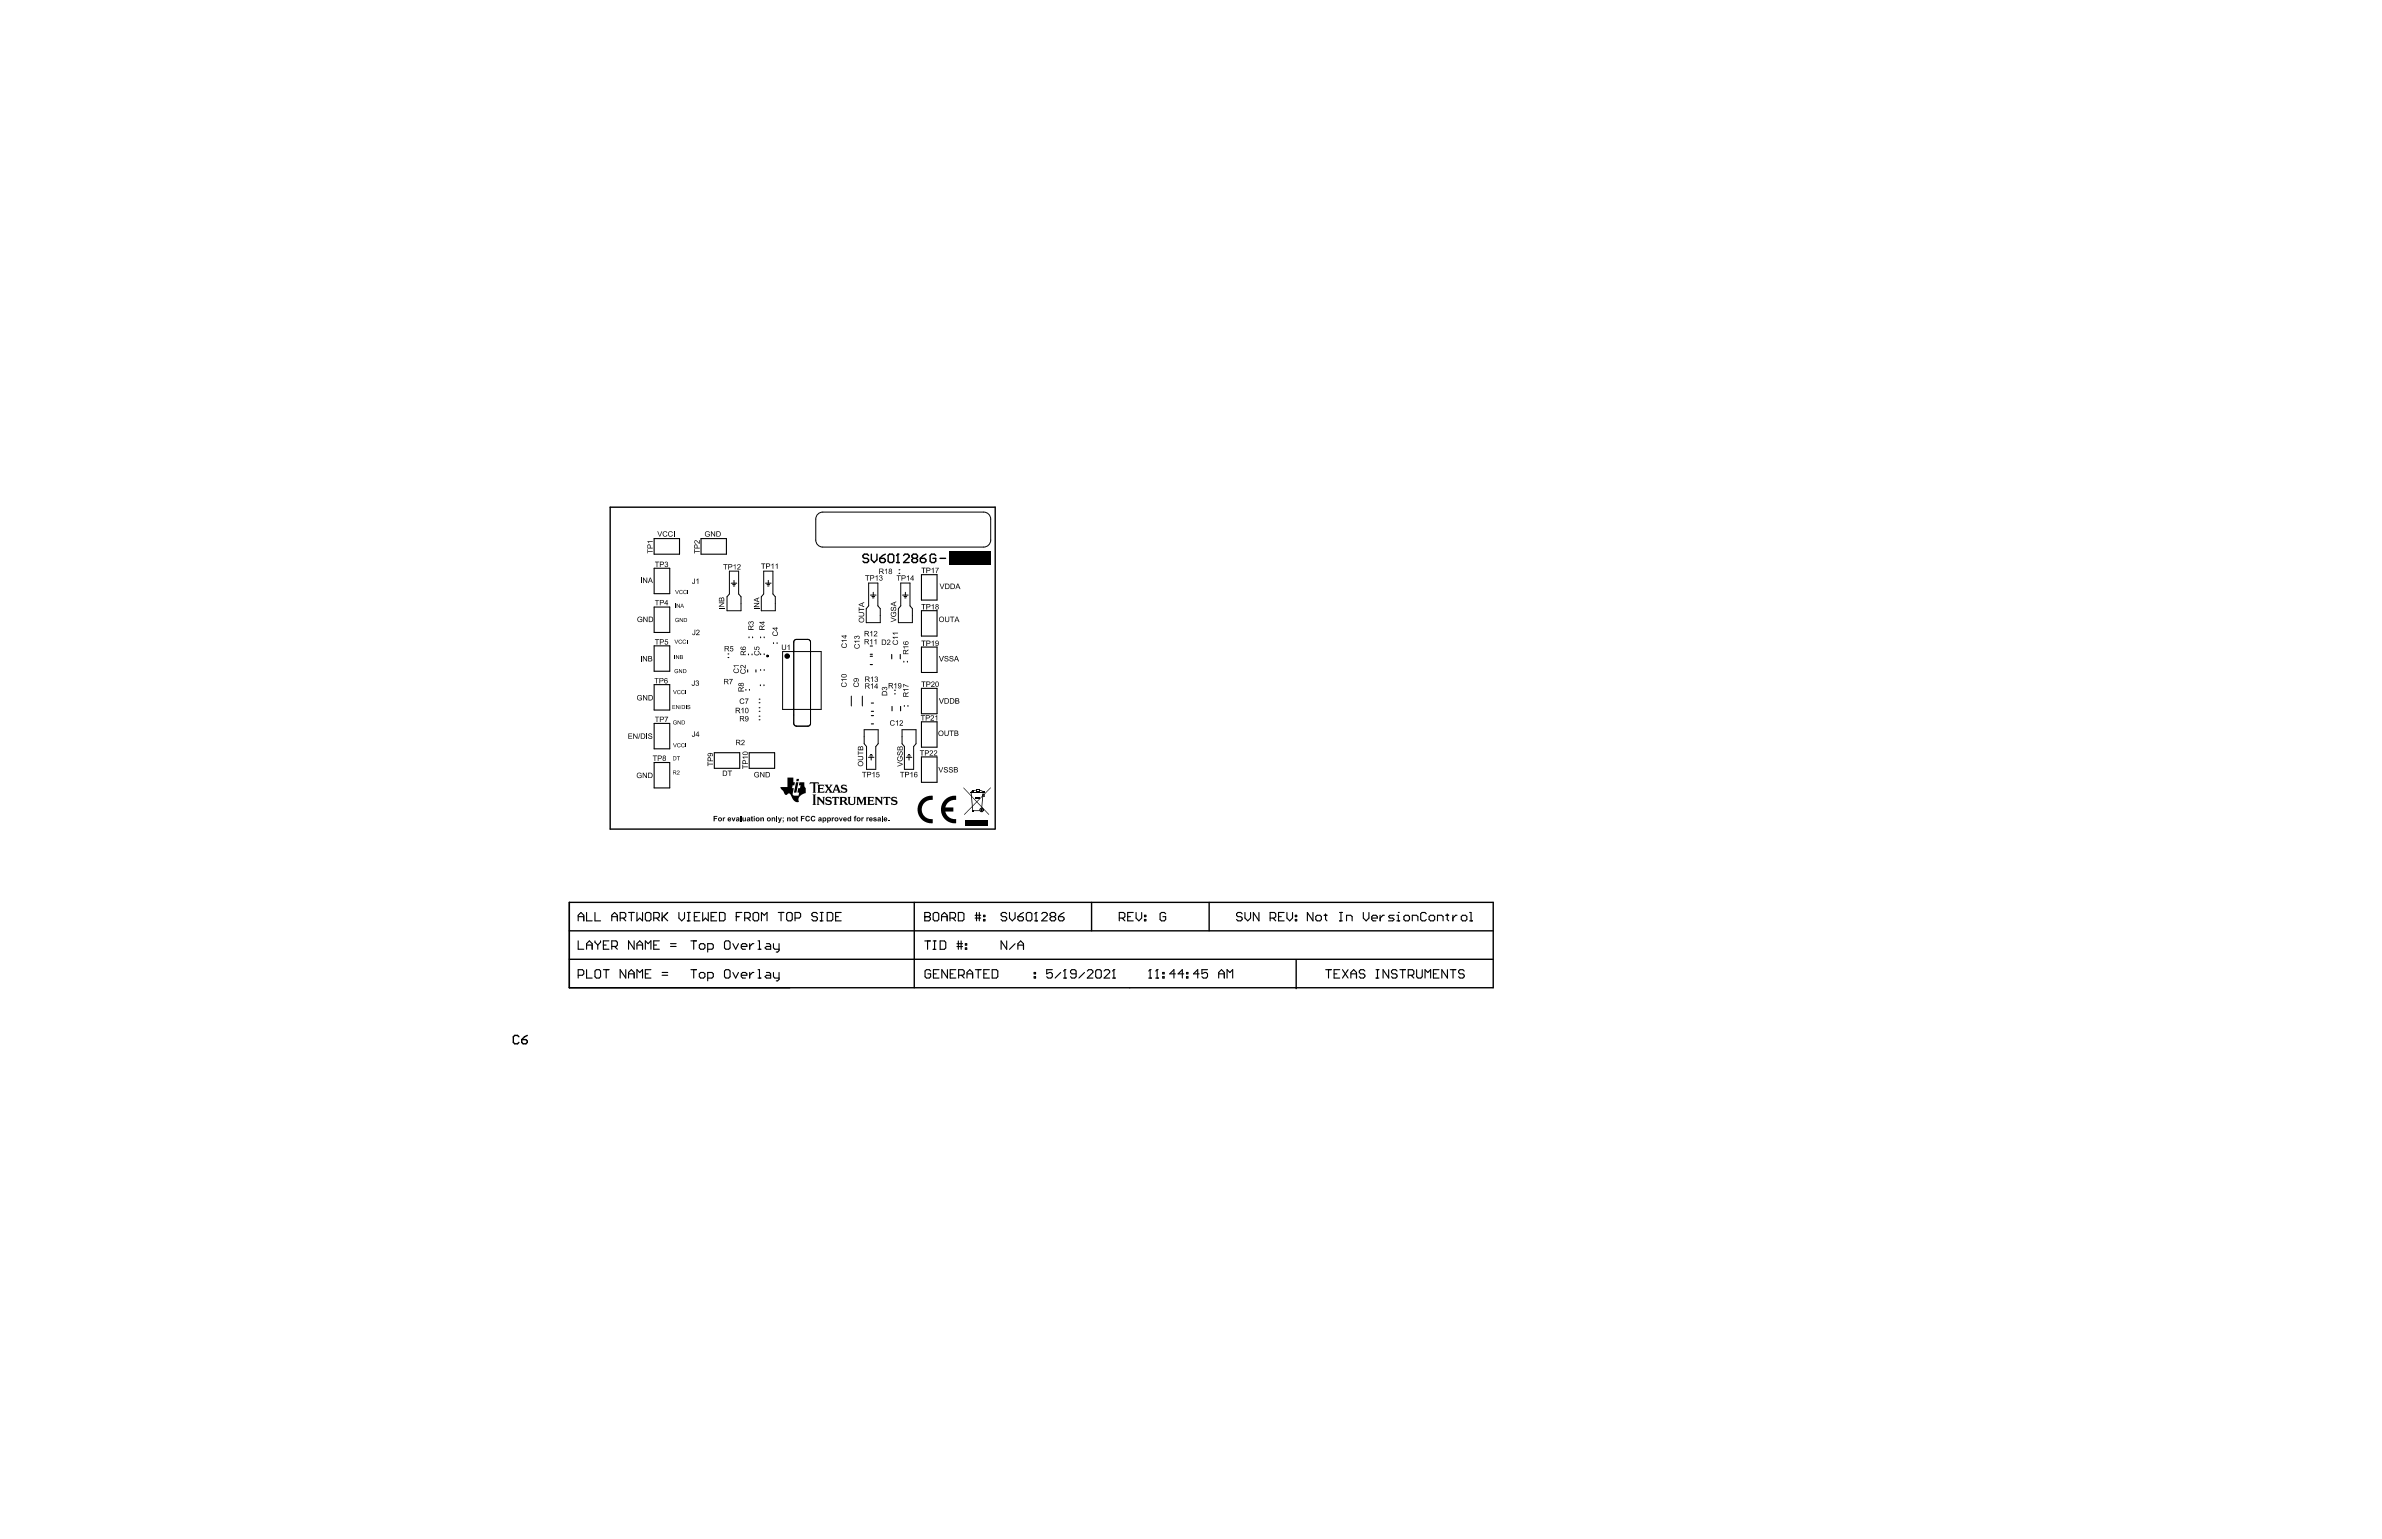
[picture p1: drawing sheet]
<svg xmlns="http://www.w3.org/2000/svg" width="432mm" height="279mm" viewBox="0 0 432 279" stroke-linecap="round" stroke-linejoin="round" font-family="sans-serif">
<g fill="none" stroke="#000" stroke-width=".18">
<path d="M148.4 93.1l.7-.2h29.2a1.27 1.27 0 0 1 1.3 1.2v3.8a1.27 1.27 0 0 1-1.3 1.3h-29.2a1.27 1.27 0 0 1-1.2-1.3v-3.8v-.4zM132.2 103.6h1.7v4.1l.4 .5v2.5h-2.5v-2.5l.4-.5zM132.6 105.7h1M132.8 106h.5M132.9 106.2h.3M133.1 105.2v.5M138.4 103.6h1.7v4.1l.4 .5v2.5h-2.5v-2.5l.4-.5zM138.8 105.7h1M139 106h.5M139.1 106.2h.3M139.3 105.2v.5M141.9 118.1h7v10.5h-7z"/>
<path d="M144.1 116l2.4-.1 .4 .4v15l-.4 .4h-2.2l-.4-.4v-15zM144.1 116l2.3-.1 .3 .1 .2 .4v14.8l-.2 .4-.3 .1h-2l-.3-.1-.2-.4v-14.8zM157.5 105.7h1.6v4.2l.5 .5v2.5h-2.6v-2.5l.5-.5zM157.8 107.9h1M158 108.2h.6M158.2 108.4h.2M158.3 107.4v.5M163.3 105.7h1.7v4.2l.4 .5v2.5h-2.5v-2.5l.4-.5zM163.6 107.9h1M163.9 108.2h.5M164 108.4h.2M164.1 107.4v.5"/>
<path d="M154.3 126.2v1.8M156.3 126.2v1.8M156.7 132.3h2.5v2.5l-.4 .6v4.1h-1.7v-4.1l-.4-.6zM157.4 137.3h1M157.7 137.1h.5M157.8 136.8h.2M157.9 137.3v.5M163.5 132.3h2.6v2.5l-.5 .6v4.1h-1.7v-4.1l-.4-.6zM164.3 137.3h1M164.5 137.1h.5M164.7 136.8h.2M164.8 137.3v.5"/>
<path d="M175.8 143.7h2.5"/>
<circle cx="177.9" cy="146.9" r=".07"/>
</g>
<g fill="none" stroke="#000" stroke-width=".25">
<path d="M180.4 92h-69.8v58.3h69.8M180.4 91.9v58.4M157.4 100.7l-.2-.2h-.5l-.3 .2v.3l.3 .2h.5l.2 .3v.2l-.2 .3h-.5l-.3-.3M158 100.5v1l.5 .5 .5-.5v-1M159.5 101.2h.7l.3 .3v.2l-.3 .3h-.5l-.2-.3zM160.5 100.5l-.5 .2-.5 .5M161.3 100.5h.5l.2 .2v1l-.2 .3h-.5l-.3-.3v-1zM162.5 102h.5M162.8 100.5h.1M162.8 100.5v1.5M162.8 100.5l-.3 .2M163.8 100.7l.2-.2h.5l.3 .2v.3l-1 1h1"/>
<path d="M165.6 101.2l-.3-.2v-.3l.3-.2h.5l.2 .2v.3l-.2 .2M165.6 101.2l-.3 .3v.2l.3 .3h.5l.2-.3v-.2l-.2-.3M165.6 101.2h.5M166.8 101.2h.8l.2 .3v.2l-.2 .3h-.5l-.3-.3zM167.8 100.5l-.5 .2-.5 .5M169.6 100.7l-.2-.2h-.5l-.3 .2v1l.3 .3h.5l.2-.3v-.5h-.5M170.4 101.2h1M103.2 163.6h167.5v15.5h-167.5zM103.2 173.9h167.4M103.2 168.8h167.5M165.7 163.6v15.5M197.9 163.6v5.2"/>
<path d="M219.2 163.6v5.2M235 174.1v5.2M94.1 188l-.3-.3h-.5l-.2 .3v1l.2 .3h.5l.3-.3M94.6 188.5h.7l.3 .3v.2l-.3 .3h-.5l-.2-.3zM95.6 187.7l-.5 .3-.5 .5"/>
<circle cx="139.1" cy="118.9" r=".12"/>
</g>
<g fill="none" stroke="#000" stroke-width=".2">
<path d="M118.6 97.7h4.6v2.8h-4.6zM127.1 97.7h4.6v2.8h-4.6zM118.6 103h2.8v4.6h-2.8zM118.6 110.1h2.8v4.6h-2.8zM118.6 117.1h2.8v4.6h-2.8zM132 118.6h.1M132 119.2h.1M135.7 118.6v.1M135.8 115.5v.1M136.3 118.6v.1M136.4 115.5v.1M137.9 115.5v.1"/>
<path d="M137.9 118.6v.1M138.5 115.5v.1M138.5 118.6v.1M140.2 116.5v.2M140.9 116.5v.2M157.8 119h.4M157.8 118.6h.4M157.8 117.1h.4M161.6 118.7v.8M163 103.3h.1M163 104h.1M163.2 118.7v.8"/>
<path d="M163.8 119.9v.1M164.5 119.9v.1M167 104.2h2.9v4.6h-2.9zM167 110.7h2.9v4.6h-2.9zM167 117.3h2.9v4.6h-2.9zM118.6 124.1h2.8v4.6h-2.8zM118.6 131.2h2.8v4.6h-2.8zM118.6 138.3h2.8v4.6h-2.8zM129.5 136.5h4.6v2.8h-4.6zM135.2 125v.2M135.5 121.5v.4M135.8 136.5h4.6v2.8h-4.6z"/>
<path d="M135.9 125v.2M137 121.5v.4M137.6 130.5h.2M137.6 129h.2M137.6 129.9h.2M137.6 127.4h.2M137.6 126.8h.2M137.6 128.3h.2M137.8 124.2v.1M137.9 121.4v.2M138.5 124.2v.1M138.5 121.4v.2"/>
<path d="M157.8 120.5h.4M158 129h.4M158 131.3h.4M158 129.8h.4M158 127.5h.4M161.7 128.1v.8M162.2 125.2h.1M162.2 125.8h.1M163.3 128.1v.8M163.9 127.9v.2M164.6 127.9v.2M167 124.8h2.9v4.6h-2.9z"/>
<path d="M167 130.9h2.9v4.6h-2.9zM167 137.2h2.9v4.6h-2.9zM104.8 166.2h1M104.8 167v-1l.5-.6 .5 .6v1M104.8 170.6v1.5h1M104.8 176.8h.8l.2-.2v-.5l-.2-.3h-.8v1.5M106.3 165.4v1.6h1M106.3 172.1v-1l.5-.5 .5 .5v1M106.3 175.8v1.5h1M106.3 171.4h1M107.9 165.4v1.6h1M107.9 176.1l.2-.3h.5l.3 .3v1l-.3 .2h-.5l-.2-.2z"/>
<path d="M107.9 170.6v.2l.5 .6M108.4 171.4v.7M108.9 170.6v.2l-.5 .6M109.4 175.8h1M109.4 171.4h.5M109.9 175.8v1.5M110.4 170.6h-1v1.5h1M110.9 166.2h1M110.9 171.6h.8l.2-.2v-.6l-.2-.2h-.8v1.5M110.9 167v-1l.5-.6 .5 .6v1M111.4 171.6l.5 .5M112.4 166.5h.8l.2-.3v-.5l-.2-.3h-.8v1.6"/>
<path d="M112.9 166.5l.5 .5M113.4 175.8v1.5l-1-1.5v1.5M113.9 165.4h1.1M113.9 177.3v-1l.5-.5 .6 .5v1M113.9 176.6h1.1M114.4 165.4v1.6M115 170.6v1.5l-1.1-1.5v1.5M115.5 165.4v1.6l.5-.5 .5 .5v-1.6M115.5 172.1v-1l.5-.5 .5 .5v1M115.5 177.3v-1.5l.5 .5 .5-.5v1.5M115.5 171.4h1M117 165.7l.2-.3h.5l.3 .3v1l-.3 .3h-.5l-.2-.3z"/>
<path d="M117 176.6h.5M117 172.1v-1.5l.5 .5 .5-.5v1.5M118 175.8h-1v1.5h1M118.5 166.5h.8l.2-.3v-.5l-.2-.3h-.8v1.6M118.5 171.4h.5M119 166.5l.5 .5M119.5 170.6h-1v1.5h1M120 176.8h1M120 176.3h1M120 165.4v1.6M120.3 166.2l.7 .8M121 165.4l-1 1.1"/>
<path d="M121.5 171.6h1.1M121.5 171.1h1.1M123.1 165.4v1.1l.5 .5 .5-.5v-1.1M124.6 167h.5M124.6 165.4h.5M124.8 165.4v1.6M125.2 175.8h1.1M125.2 170.6h1.1M125.8 170.6v1.5M125.8 175.8v1.5M125.9 166.2h.5M126.8 176.6l.2-.3h.5l.3 .3v.5l-.3 .2h-.5l-.2-.2z"/>
<path d="M126.8 171.4l.2-.3h.5l.3 .3v.5l-.3 .2h-.5l-.2-.2zM126.9 165.4h-1v1.6h1M127.4 165.4v1.6l.5-.5 .5 .5v-1.6M128.3 177.3h.8l.2-.2v-.5l-.2-.3h-.8v1.5M128.3 172.1h.8l.2-.2v-.5l-.2-.3h-.8v1.5M128.9 166.2h.5M129.9 165.4h-1v1.6h1M130.4 165.4h.8l.2 .3v1l-.2 .3h-.8zM131.3 176.1l.3-.3h.5l.2 .3v1l-.2 .2h-.5l-.3-.2zM131.6 170.6h.5l.2 .2v1.1l-.2 .2h-.5l-.3-.2v-1.1zM132.9 176.3l.5 1 .5-1M132.9 171.1l.5 1 .5-1"/>
<path d="M133.5 166.2h.5M134.4 176.8h1v-.2l-.3-.3h-.5l-.2 .3v.5l.2 .2h.5M134.4 171.6h1v-.2l-.3-.3h-.5l-.2 .3v.5l.2 .2h.5M134.5 165.4h-1v1.6M135 166.5h.8l.2-.3v-.5l-.2-.3h-.8v1.6M135.5 166.5l.5 .5M135.9 171.1v1M135.9 176.3v1M136.7 176.3h-.3l-.5 .5M136.7 171.1h-.3l-.5 .5M136.8 165.4h.5l.2 .3v1l-.2 .3h-.5l-.3-.3v-1zM137.4 175.8h.3v1.5"/>
<path d="M137.4 177.3h.5M137.4 172.1h.5M137.4 170.6h.3v1.5M138 167v-1.6l.5 .6 .5-.6v1.6M138.9 176.3h.5l.3 .3v.7h-.8l-.2-.2 .2-.3h.8M138.9 171.1h.5l.3 .3v.7h-.8l-.2-.2 .2-.3h.8M140.2 176.3v.8l.3 .2h.7M140.2 171.1v.8l.3 .2h.7M141.1 165.4h1M141.2 171.1v1.3l-.2 .2h-.3M141.2 176.3v1.3l-.2 .2h-.3M141.6 165.4v1.6"/>
<path d="M142.6 165.7l.3-.3h.5l.2 .3v1l-.2 .3h-.5l-.3-.3zM144.1 166.5h.8l.2-.3v-.5l-.2-.3h-.8v1.6M148.2 165.7l-.3-.3h-.5l-.2 .3v.3l.2 .2h.5l.3 .3v.2l-.3 .3h-.5l-.2-.3M148.7 167h.5M148.7 165.4h.5M148.9 165.4v1.6M150 165.4h.7l.3 .3v1l-.3 .3h-.7zM151.5 166.2h.5M152.5 165.4h-1v1.6h1M167.6 166.2h.1M167.6 165.4h.8l.3 .3v.3l-.3 .2 .3 .3v.2l-.3 .3h-.8zM167.6 166.2h.8"/>
<path d="M167.6 170.6h1.1M168.1 170.6v1.5M168.7 176.1l-.3-.3h-.5l-.2 .3v1l.2 .2h.5l.3-.2v-.5h-.5M169.2 165.7l.2-.3h.5l.3 .3v1l-.3 .3h-.5l-.2-.3zM169.2 172.1h.5M169.2 170.6h.5M169.2 176.6h.5M169.4 170.6v1.5M170.2 175.8h-1v1.5h1M170.4 170.6h.8l.2 .3v1l-.2 .2h-.8zM170.7 166.2h1M170.7 167v-1l.5-.6 .5 .6v1"/>
<path d="M171.7 175.8v1.5l-1-1.5v1.5M172.2 166.5h.8l.2-.3v-.5l-.2-.3h-.8v1.6M172.3 176.6h.5M172.7 166.5l.5 .5M173.3 175.8h-1v1.5h1M173.5 171.6h1M173.5 171.1h1M173.7 165.4h.8l.2 .3v1l-.2 .3h-.8zM173.7 170.6v1.5M173.8 176.8h.7l.3-.2v-.5l-.3-.3h-.7v1.5M174.2 170.6v1.5M174.3 176.8l.5 .5"/>
<path d="M175 171.9h.2v.2h-.2zM175 171.1h.2v.3h-.2zM175.3 176.6h1M175.3 177.3v-1l.5-.5 .5 .5v1M176.8 166h1M176.8 166.5h1M176.8 175.8h1M177 165.4v1.6M177.3 175.8v1.5M177.5 165.4v1.6M178.3 166.7h.2v.3h-.2zM178.3 166h.2v.2h-.2z"/>
<path d="M178.3 176.6h.5M179.4 175.8h-1.1v1.5h1.1M179.9 175.8h.7l.3 .3v1l-.3 .2h-.7zM182.5 165.7l-.3-.3h-.5l-.2 .3v.3l.2 .2h.5l.3 .3v.2l-.3 .3h-.5l-.2-.3M182.5 170.6v1.5l-1-1.5v1.5M183 165.4v1.1l.5 .5 .5-.5v-1.1M184 171.1l-1 1M184.5 166.2h.8l.2 .3v.2l-.2 .3h-.5l-.3-.3zM184.5 172.1v-1l.5-.5 .5 .5v1M184.5 171.4h1M185.5 165.4l-.5 .3-.5 .5M186 165.7l.3-.3h.5l.3 .3v1l-.3 .3h-.5l-.3-.3z"/>
<path d="M187.5 177.1h.2v.2h-.2zM187.5 176.3h.2v.3h-.2zM187.6 167h.5M187.8 165.4h.1M187.8 165.4v1.6M187.8 165.4l-.2 .3M188.8 165.7l.3-.3h.5l.2 .3v.3l-1 1h1M190.6 166.2l-.2 .3v.2l.2 .3h.5l.3-.3v-.2l-.3-.3M190.6 166.2l-.2-.2v-.3l.2-.3h.5l.3 .3v.3l-.3 .2M190.6 166.2h.5M190.8 175.8h-1.1v.8l.6-.3h.2l.3 .3v.5l-.3 .2h-.5l-.3-.2M191.9 166.2h.7l.3 .3v.2l-.3 .3h-.5l-.2-.3z"/>
<path d="M192.3 176.3l-1 1M192.8 177.3h.5M192.9 165.4l-.5 .3-.5 .5M193 175.8h.1M193 175.8v1.5M193 175.8l-.2 .3M195.1 176.6h-.8l-.2-.3v-.2l.2-.3h.5l.3 .3v1l-.3 .2h-.5l-.2-.2M196.6 176.3l-1 1M197.1 176.1l.3-.3h.5l.2 .3v.2l-1 1h1M198.9 175.8h.5l.2 .3v1l-.2 .2h-.5l-.3-.2v-1zM200.1 176.1l.3-.3h.5l.3 .3v.2l-1.1 1h1.1M201.7 177.3h.5"/>
<path d="M201.9 175.8h.1M201.9 175.8v1.5M201.9 175.8l-.2 .3M202.9 166.5h.8l.2-.3v-.5l-.2-.3h-.8v1.6M203.4 166.5l.5 .5M204.4 166.2h.5M205.4 165.4h-1v1.6h1M205.9 165.4v1.1l.6 .5 .5-.5v-1.1M207.5 166.7h.2v.3h-.2zM207.5 166h.2v.2h-.2zM208.2 177.3h.5M208.5 175.8h.1"/>
<path d="M208.5 175.8v1.5M208.5 175.8l-.3 .3M209.5 177.3h.5M209.8 175.8h.1M209.8 175.8v1.5M209.8 175.8l-.3 .3M210.8 177.1h.2v.2h-.2zM210.8 176.3h.2v.3h-.2zM211.3 165.7l-.2-.3h-.6l-.2 .3v1l.2 .3h.6l.2-.3v-.5h-.5M213.1 176.6h-1.1l.8-.8v1.5M214.6 176.6h-1l.7-.8v1.5M215.1 177.1h.2v.2h-.2z"/>
<path d="M215.1 176.3h.2v.3h-.2zM217.4 176.6h-1l.7-.8v1.5M218.9 175.8h-1v.8l.5-.3h.2l.3 .3v.5l-.3 .2h-.5l-.2-.2M220.9 177.3v-1l.5-.5 .5 .5v1M220.9 176.6h1M222.4 177.3v-1.5l.5 .5 .6-.5v1.5M225.2 165.7l-.3-.3h-.5l-.2 .3v.3l.2 .2h.5l.3 .3v.2l-.3 .3h-.5l-.2-.3M225.7 165.4v1.1l.5 .5 .5-.5v-1.1M228.2 165.4v1.6l-1-1.6v1.6M230.2 166.5h.8l.3-.3v-.5l-.3-.3h-.8v1.6M230.8 166.5l.5 .5M231.8 166.2h.5"/>
<path d="M232.8 165.4h-1v1.6h1M233.3 165.4v1.1l.5 .5 .5-.5v-1.1M234.8 166.7h.3v.3h-.3zM234.8 166h.3v.2h-.3zM238 165.4v1.6l-1-1.6v1.6M238.8 166h.5l.2 .2v.5l-.2 .3h-.5l-.3-.3v-.5zM240 166h.5M240.3 165.7v1l.2 .3M240.3 175.8h1M240.8 175.8v1.5M241.8 176.6h.5M242.8 167h.5"/>
<path d="M242.8 165.4h.5M242.9 175.8h-1.1v1.5h1.1M243.1 165.4v1.6M243.4 175.8l1 1.5M244.1 167v-1h.8l.2 .2v.8M244.4 175.8l-1 1.5M244.9 176.6h1M244.9 177.3v-1l.5-.5 .5 .5v1M247.1 165.4v1.1l.5 .5 .6-.5v-1.1M247.4 176.1l-.2-.3h-.5l-.3 .3v.2l.3 .3h.5l.2 .2v.3l-.2 .2h-.5l-.3-.2M248.7 166.5h1v-.3l-.3-.2h-.5l-.2 .2v.5l.2 .3h.5M249.4 175.8h.6"/>
<path d="M249.4 177.3h.6M249.7 175.8v1.5M250.2 166v1M250.9 166h-.2l-.5 .5M251.7 175.8v1.5l-1-1.5v1.5M252.7 166h-.7l-.3 .2 .3 .3h.5l.2 .2-.2 .3h-.8M253.2 167h.5M253.2 166h.3v1M253.3 176.1l-.3-.3h-.5l-.3 .3v.2l.3 .3h.5l.3 .2v.3l-.3 .2h-.5l-.3-.2M253.5 165.4h.1M253.8 175.8h1M254.3 175.8v1.5"/>
<path d="M254.7 166h.6l.2 .2v.5l-.2 .3h-.6l-.2-.3v-.5zM255.3 176.8h.7l.3-.2v-.5l-.3-.3h-.7v1.5M255.8 176.8l.5 .5M256 167v-1h.8l.2 .2v.8M256.8 175.8v1.3l.3 .2h.5l.2-.2v-1.3M258.3 177.3v-1.5l.5 .5 .5-.5v1.5M258.6 165.7l-.3-.3h-.5l-.3 .3v1l.3 .3h.5l.3-.3M259.3 166h.5l.3 .2v.5l-.3 .3h-.5l-.2-.3v-.5zM259.8 176.6h.6M260.6 167v-1h.7l.3 .2v.8M260.9 175.8h-1.1v1.5h1.1M262.1 166h.5"/>
<path d="M262.4 165.7v1l.2 .3M262.4 175.8v1.5l-1-1.5v1.5M262.9 175.8h1M263.4 166v1M263.4 175.8v1.5M264.1 166h-.2l-.5 .5M265.1 166h.6l.2 .2v.5l-.2 .3h-.6l-.2-.3v-.5zM265.4 176.1l-.2-.3h-.5l-.3 .3v.2l.3 .3h.5l.2 .2v.3l-.2 .2h-.5l-.3-.2M266.4 167h.5M266.4 165.4h.3v1.6"/>
<circle cx="177.9" cy="146.9" r=".31"/>
</g>
<g fill="#000">
<path d="M117.4 99.6h.1v.3h.8v.1h-.8v.3h-.1zM117.4 98.1h.9v.2h-.7l.1 .2h-.1zM119.2 96.3h.1l.3 .9 .3-.9h.1l-.3 1h-.2zM120.4 96.4h.4l.2 .2h-.2l-.1-.1-.2-.1-.2 .2v.4l.1 .2 .6-.2-.2 .3h-.5l-.2-.3v-.4zM121.3 96.4l.4-.1 .2 .2-.1 .1-.1-.1-.2-.1-.3 .3 .2 .5 .6-.2-.2 .3h-.4l-.3-.2v-.5zM122.2 96.3h.1v1h-.1zM126 98h.3l.4 .4v-.4h.1v.6l-.6-.5-.2 .1 .1 .4-.2-.1v-.3zM125.9 99.6h.1v.3h.8v.1h-.8v.3h-.1zM128 96.4l.4-.1 .3 .3-.3-.2-.4 .1-.1 .2 .1 .4 .2 .1h.3v-.3h-.2v-.1h.4v.4l-.6 .1-.2-.1-.1-.5zM128.9 96.3h.1l.5 .8v-.8h.1v1h-.1l-.5-.8v.8h-.1zM115.7 111.9l.4-.1 .3 .2-.1 .1-.1-.1-.3-.1-.2 .3v.3l.3 .2 .3-.1v-.2h-.3v-.1h.4v.4l-.5 .1-.3-.2-.1-.4zM116.2 118.9h.1v1h-.1z"/>
<path d="M116.2 104.7h.1v1h-.1zM116.5 118.9h.2l.5 .8v-.8h.1v1h-.1l-.6-.7v.7h-.1zM116.6 104.7h.1l.5 .8v-.8h.1v1h-.1l-.5-.7v.7h-.1zM116.6 111.8h.1l.6 .8v-.8h.1v1h-.1l-.6-.8v.8h-.1zM118.7 108.8h.8v.1h-.3v.9h-.2v-.9h-.3zM118.7 115.9h.8v.1h-.3v.9h-.2v-.9h-.3zM118.7 101.8h.8v.2h-.3v.8h-.2v-.8h-.3zM120.6 101.9l.3-.1 .2 .2-.2 .3 .2 .1-.1 .4h-.3l-.2-.3 .3 .2a.2 .2 0 0 0 .2-.2 .2 .2 0 0 0-.3-.2l.3-.2-.3-.2-.2 .2zM120.6 115.9h.5v.1h-.4l-.1 .3h.4l.1 .3-.3 .3-.3-.2 .1-.1 .2 .2 .2-.2-.1-.3-.4 .1zM122.3 118.8l.1 .7zM122.4 109.5l.1 .7zM122.3 116h.1l.2 .6 .3-.6-.2 .7z"/>
<path d="M122.4 107h.1l.2 .6 .4-.6-.3 .7zM122.5 112.1h.5l.1 .2-.5-.2-.1 .3 .1 .2 .2 .1 .2-.1v-.1l-.2-.1h.3v.3l-.5 .1-.2-.2zM122.5 118.8l.5 .5v-.5h.1v.7l-.5-.6v.6h-.1zM122.7 109.5l.4 .5v-.5h.1v.7l-.4-.6v.6h-.1zM123.1 116h.3l.2 .1-.1 .1-.3-.1-.1 .2 .2 .4 .3-.2-.1 .2h-.3l-.2-.1v-.3zM123.2 107h.3l.2 .1-.1 .1-.2-.1-.2 .2 .2 .3 .4-.1-.2 .2h-.2l-.2-.1-.1-.3zM123.2 112.1l.5 .5 .1-.5v.7l-.5-.6-.1 .6zM123.8 116.1l.3-.1 .2 .1v.1l-.3-.1-.2 .2 .2 .3 .4-.1-.2 .2h-.2l-.2-.1zM124 107.1l.3-.1 .2 .1-.1 .1-.3-.1-.1 .2 .1 .3 .4-.1-.1 .2h-.3l-.2-.1zM124.5 116h.1v.7h-.1zM124.6 107h.1v.7h-.1zM125.9 104.9h.1v.8l-.1 .2h-.2l-.3-.3 .3 .2 .1-.1z"/>
<path d="M125.9 114.2h.1v.7l-.1 .2-.2 .1-.2-.1v-.2l.2 .2 .2-.1zM126.3 114.2h.4l.1 .4-.5 .4h.5v.2h-.6l.5-.7-.1-.2-.4 .1zM126.3 105.1l.3-.2v1h-.1v-.8l-.3 .2zM130.3 110.2h1v.2h-1zM130.3 109.2h1v.2l-.8 .5h.8v.1h-1v-.1l.8-.5h-.8zM131.1 102.3h.8v.1h-.3v.9h-.2v-.9h-.3zM132.4 117.1h.5v.2h-.4v.2h.3l.1 .1v.3l-.2 .2h-.3l-.1-.2 .4 .1 .1-.1-.1-.3h-.4zM133 102.5l.3-.2v1h-.1v-.8l-.2 .1zM133.7 102.3h.3l.2 .1v.3l-.4 .5h.5v.1h-.7l.5-.7-.1-.2-.4 .2zM135.7 112.7h.3l.1 .1 .3-.2 .2 .2v.4l-.2 .1-.1-.1 .2-.2v-.2h-.3v.3l-.3-.3-.2 .2 .2 .2a.18 .18 0 0 1-.2-.1 .18 .18 0 0 1-.1-.2zM136.8 118.1l.2-.1v.1l-.2 .2v.3l.5 .1 .3-.1-.1-.4-.2-.1 .1-.1h.1l.2 .3-.1 .4-.3 .1h-.4l-.2-.3zM136.7 117.3h.1v.4h.3l-.1-.2 .2-.3 .3 .1 .2 .4-.3 .2 .2-.4-.2-.1h-.2l-.1 .1 .1 .3-.5-.1z"/>
<path d="M136.7 110.3h.9v.1h-.9zM136.7 109.3h.9v.1l-.7 .6h.7v.1h-.9v-.1l.7-.6h-.7zM138 102.2h.7v.1h-.3v.8h-.1v-.8h-.3zM140.1 114.6l.2-.1v.1l-.2 .3 .3 .3 .4-.1 .1-.3-.2-.2v-.1l.2 .1v.6l-.4 .1h-.3l-.2-.4zM139.8 102.4l.4-.2v.9h-.1v-.7l-.2 .1zM140.6 102.4l.3-.2v.9h-.1v-.7l-.2 .1zM141.7 116.9h.2v.7l.1 .2 .3-.1 .1-.8h.1v.7l-.2 .2-.3 .1-.2-.2zM142.8 117.1l.3-.2v1h-.1v-.8l-.2 .1zM152.6 116.8l.2-.1-.2 .5 .5 .2 .3-.3-.2-.3 .1-.1 .2 .3v.3l-.4 .2-.4-.1-.2-.3zM152.5 116.1h1v.1h-.8l.2 .2h-.1zM154.9 116.9l.2-.1-.1 .5 .2 .2h.2l.3-.2v-.3l-.2-.1v-.1h.2l.1 .3v.3l-.2 .2h-.5l-.2-.3zM154.9 115.4l.3-.1 .1 .1 .1-.1h.3l.1 .2v.2l-.2 .2 .1-.3-.1-.2h-.1l-.1 .2-.3-.2-.1 .1 .1 .3v.1l-.2-.2z"/>
<path d="M155.7 110.1h.1v.3h.9v.2h-.9v.3h-.1zM154.9 116.2h.9v.1h-.7l.1 .2-.1 .1zM155.7 111l.8 .1 .2 .1-.1 .4-.2 .2h-.7v-.1h.7l.2-.2-.2-.3-.7-.1zM156.8 104.3h.8v.1h-.3v.9h-.1v-.9h-.4zM157.7 116.1l.4-.2v.9h-.1v-.7l-.2 .1zM157.8 114.6l.3-.2v1h-.1v-.8l-.3 .2zM158.5 114.4h.3l.2 .1v.3l-.4 .5h.4v.1h-.6l.5-.7-.1-.2-.4 .2zM158.5 116.1l.4-.2v.9h-.2v-.7l-.2 .1zM158.7 104.5l.4-.2v1h-.2v-.8l-.2 .2zM159.5 104.3h.2l.3 .2-.2 .3 .2 .3-.2 .2-.3-.1-.1-.1 .1-.1 .1 .2 .3-.1-.1-.3h-.2l.2-.1v-.3l-.4 .1zM160.4 103.3l.4-.2v1h-.1v-.8l-.3 .2zM160.9 116l.5 .1v.2l-.5 .5h.5v.1h-.6l.5-.7-.1-.1-.4 .1z"/>
<path d="M161.5 111.1l.3-.1-.2 .3v.3l.5 .1 .2-.2 .1-.2-.1-.2h-.2v.3h-.1v-.5h.3l.2 .3-.1 .4-.4 .3-.3-.1-.2-.3zM161.5 110.1h.3l-.2 .4 .2 .1 .2-.4 .3-.2 .2 .3-.1 .3a.16 .16 0 0 1-.1 .2 .16 .16 0 0 1-.2-.1l.3-.2-.1-.3h-.2l-.1 .4-.3 .2-.2-.3zM161.9 116.1h.2v.1l-.2 .2 .1 .3 .4 .1 .3-.2-.1-.3-.1-.1v-.2l.1 .1 .2 .2v.4l-.4 .2h-.4l-.2-.3zM161.5 111.9l1 .4v.1l-1 .4v-.1l.8-.3-.8-.3zM161.8 115.5h1v.1h-.8l.2 .2h-.1zM161.8 114.7h1v.2h-.8l.2 .2h-.1zM162.5 104.3h.8v.1h-.3v.9h-.2v-.9h-.3zM163.7 117.2h1v.1h-.8l.2 .3h-.1zM164.4 104.5l.3-.2v1h-.1v-.8l-.2 .2zM167 102.9h.8v.2h-.3v.8h-.2v-.8h-.3zM167 116.1h.8v.2h-.3v.8h-.2v-.8h-.3zM167 109.5h.8v.2h-.3v.8h-.2v-.8h-.3z"/>
<path d="M168.9 103.2l.3-.3v1h-.1v-.7l-.2 .1zM168.9 116.4l.3-.3v1h-.1v-.7l-.2 .1zM168.9 109.8l.3-.3v1h-.1v-.7l-.2 .1zM169.6 103h.6l-.4 .9h-.1v-.3l.3-.5h-.4zM170.2 118.9h.2l.3 .9 .3-.9h.1l-.4 1h-.1zM170.3 105.8h.2l.3 .9 .3-.9h.1l-.4 1h-.1zM171.3 119h.4l.2 .2-.4-.2a.19 .19 0 0 0-.1 .3 .19 .19 0 0 0 .2 .1l.3 .1v.3l-.6 .1-.1-.3 .3 .2 .3-.1v-.2l-.6-.2zM171.3 111.8h.1l.1 .8 .1 .1 .3-.1 .1-.8h.1v.7l-.2 .3h-.3l-.3-.2zM172.2 119h.5l.1 .2-.3-.2a.19 .19 0 0 0-.2 .2 .19 .19 0 0 0 .3 .2l.2 .1v.3l-.2 .1h-.3l-.2-.3 .3 .2h.3v-.2l-.5-.2zM172.2 111.8h.8v.1h-.3v.9h-.2v-.9h-.3zM113.9 133h.7v.1h-.6v.3h.6v.1h-.6v.4h.6v.1h-.7zM114.8 133h.1l.6 .8v-.8h.1v1h-.2l-.5-.8v.8h-.1z"/>
<path d="M116 133h.1l-.3 1h-.1zM115.7 126.1l.4-.1 .3 .3-.4-.2-.2 .1-.2 .2 .1 .4 .4 .1 .1-.3h-.2v-.1h.4v.4l-.6 .1-.2-.2-.1-.4zM117.2 133h.1v1h-.1zM116.6 126h.1l.5 .8v-.8h.1v1h-.1l-.5-.8v.8h-.1zM117.6 133h.4l.2 .1v.2l-.2-.2-.4 .1 .6 .4-.1 .3-.3 .1-.3-.2v-.1l.1-.1 .2 .3 .3-.2-.6-.3zM118.3 137h.8v.1h-.3v.9h-.1v-.9h-.4zM118.7 122.9h.7v.1h-.3v.9h-.1v-.9h-.3zM118.7 130h.8v.1h-.3v.8h-.2v-.8h-.3zM120.5 130h.6l-.3 .9h-.2l.1-.3 .3-.5h-.5zM122 134.8h.1l.3 .6 .3-.6-.3 .7zM122.1 130.7l.4-.1 .1 .1v.2l-.1-.2h-.3l-.1 .3 .1 .2 .3 .1 .1-.2-.2-.1h.3v.3l-.4 .1-.3-.2zM122 125.1h.1l.3 .7 .3-.7-.3 .7z"/>
<path d="M121.9 127.8h.5l-.4 .1v.3h.4h-.4v.3l.4 .1h-.5zM122.4 121.4l.4-.1 .1 .2-.4-.1-.1 .3v.2l.3 .1 .1-.1v-.1l-.2-.1h.3v.3h-.4l-.2-.2zM122.8 139.7l.3 .1 .1 .2-.4 .4h.4h-.5l.4-.4-.2-.2-.2 .1zM122.9 134.8l.2-.1 .2 .2v.1l-.3-.2-.2 .3 .2 .3 .4-.1-.2 .2h-.2l-.2-.1-.1-.3zM122.9 125.2l.2-.1 .2 .1v.1l-.3-.1-.2 .2 .2 .4 .4-.2-.2 .2-.2 .1-.2-.2-.1-.3zM122.6 127.8l.4 .6v-.6h.1v.8l-.4-.6v.6h-.1zM122.7 137.1h.6v.1h-.3v.7h-.1v-.7h-.2zM123.4 127.8l-.2 .8zM122.8 130.6l.5 .6 .1-.6v.7l-.5-.5-.1 .5zM123.1 121.3l.5 .6v-.6v.7l-.4-.5-.1 .5zM123.6 134.8l.3-.1 .2 .2-.1 .1-.3-.2-.1 .3 .1 .3 .4-.1-.1 .2h-.3l-.2-.1v-.3zM123.6 125.2l.3-.1 .2 .1-.1 .1-.3-.1-.1 .2 .1 .4 .4-.2-.1 .2-.3 .1-.2-.2v-.3z"/>
<path d="M124.3 134.8h.1v.7h-.1zM124.3 125.1h.1v.7h-.1zM124.3 127.8h.1v.8h-.1zM124.7 127.9l.2-.1 .2 .1v.1l-.2-.1-.2 .1 .4 .3v.2l-.3 .1-.2-.2v-.1l.2 .2 .3-.1-.5-.2zM125.8 123.4h.1v.7l-.1 .2-.2 .1-.2-.3 .2 .1h.2zM125.8 132.6h.2v.8l-.3 .2h-.2l-.1-.3h.2l.1 .2 .1-.1zM126.2 123.4h.3l.2 .1-.2 .3 .2 .1v.2l-.2 .2-.4-.1v-.1l.2 .2 .3-.2-.1-.2h-.2l.2-.2v-.2h-.2l-.1 .2-.1-.1zM128.3 138.1h.1v.4h.9v.1h-.9v.3h-.1zM131.9 139.7h.8v.1h-.3v.9h-.2v-.9h-.3zM132.2 123.1h.6l-.3 1h-.2l.1-.3 .3-.6h-.5zM133.1 121.3l.1-.1 .1 .1-.2 .2 .1 .4h.3l.3-.1v-.3l-.2-.2v-.1l.3 .2v.5l-.4 .2-.4-.1-.2-.4zM133 120.6h.9v.1h-.7l.1 .3h-.1z"/>
<path d="M134.3 121.4l.2-.1v.2l-.2 .2 .1 .2 .4 .1 .2-.1 .1-.3-.3-.1 .1-.2 .3 .3-.1 .4-.3 .2-.4-.1-.2-.3zM134.3 120.6h.3l.4 .4v-.4h.2v.6l-.7-.5-.2 .1 .2 .4-.2-.1-.1-.2zM134.3 126.7l.3-.1 .3 .2v.1l-.1 .1-.1-.2h-.3l-.2 .3 .2 .4 .5-.2-.1 .3h-.3l-.3-.2-.1-.4zM134.6 138.7h.1v.3h.9v.1h-.9v.3h-.1zM134.5 134.2h.4l.1 .3-.5 .5h.5v.1h-.6l.5-.6-.1-.3-.4 .2zM134.4 128.6l.4-.3v1h-.2v-.7l-.2 .1zM134.6 137.2h1v.1h-.8l.1 .2-.1 .1zM135.1 126.7h.6l-.4 .9h-.1v-.3l.3-.5h-.4zM136.9 140h.5l.2 .3-.3-.2h-.3l-.2 .3 .1 .3 .5 .1 .1-.2h-.3v-.1h.4v.3l-.5 .2-.3-.2-.1-.4zM152.6 123.8l.2-.1-.2 .3 .1 .4h.4l.3-.2-.2-.5 .2 .1 .1 .2-.1 .4-.2 .2-.5-.1-.2-.4zM152.5 123.2h1v.1h-.8l.1 .2h-.1zM154.8 123.8l.2-.1-.2 .5 .3 .2 .4-.1 .1-.3-.2-.1v-.2l.2 .2v.5l-.2 .2-.5-.1-.2-.3z"/>
<path d="M155.5 136.2h.1v.3h.9v.1h-.9v.3h-.1zM155.5 137.1h.8l.2 .2-.1 .4-.2 .1h-.7v-.1h.7l.2-.2-.1-.2-.8-.1zM157.9 122.9l.3-.2v.9h-.1v-.7l-.2 .1zM157.9 124.1l.3-.2v1h-.1v-.8l-.2 .2zM158.6 122.7h.3l.2 .1-.1 .3 .1 .1 .1 .2-.3 .3-.3-.1-.1-.2h.2l.1 .2 .2-.2-.1-.2h-.1l.2-.2v-.2h-.2l-.1 .1h-.1zM159.9 124.6h.2l.2 .1 .1-.2 .3 .1 .1 .4-.2 .2 .1-.3-.1-.2h-.2v.2l-.3-.2-.1 .1 .1 .2v.2l-.3-.2zM161.4 130.7l.3-.1 .4 .1 .1 .2-.5-.2-.2 .2v.4l.2 .2 .2-.1 .2-.2 .1 .1-.2 .2-.2 .1-.4-.2-.1-.3zM162.1 124.1l.4-.3v1h-.2v-.7l-.2 .1zM162.8 137.2h.1l.1 .1-.2 .1v.4l.4 .1 .3-.2v-.2l-.1-.2h-.2v.3h-.1v-.5h.4l.2 .4-.1 .3-.4 .2h-.3l-.3-.3zM162.8 136.3l.1-.1v.2l-.1 .1v.3a.23 .23 0 0 0 .3-.1 .23 .23 0 0 0 0-.3l.1-.2 .3 .1 .1 .4a.19 .19 0 0 1-.1 .2 .19 .19 0 0 1-.2 0l.2-.2-.1-.4-.2 .1-.1 .5h-.4l-.1-.4zM162.4 130.8l.4-.2v1h-.2v-.8l-.2 .1zM163.2 130.6l.5 .1v.3l-.5 .4h.5v.2h-.7l.6-.7-.2-.2-.3 .2z"/>
<path d="M162.7 138.1l.9 .4v.2l-.9 .3v-.1l.8-.3-.8-.3zM163.7 124l1 .4v.1l-.9-.3v.4h-.1zM163.7 125h1v.1h-.8l.2 .2h-.1zM166.7 136h.8v.2h-.3v.8h-.1v-.8h-.4zM166.9 129.7h.8v.1h-.3v.9h-.2v-.9h-.3zM167 123.6h.8v.1h-.3v.8h-.2v-.8h-.3zM168.6 136.1l.3-.1 .2 .2v.2l-.4 .5h.4v.1h-.6l.5-.6-.1-.3-.4 .2zM168.8 129.7h.3l.2 .1v.3l-.5 .4h.5v.2h-.6l.5-.7-.1-.2-.4 .2zM168.9 123.6h.3l.2 .1v.3l-.5 .4h.5v.1h-.6l.5-.6-.1-.2-.4 .1zM169.4 136.1h.4l.1 .3-.5 .5h.5v.1h-.6l.5-.6-.1-.3-.4 .2zM169.5 129.9l.4-.2v1h-.1v-.8l-.2 .1zM170.2 126.6h.2l.3 .9 .3-.9h.1l-.4 1h-.1z"/>
<path d="M171.2 139.1h.4l.2 .2v.1l-.3-.2-.3 .1 .1 .1 .5 .3-.1 .4h-.4l-.2-.2v-.2l.3 .3 .3-.2-.1-.1-.5-.2zM171.2 132.5h.1v.7l.2 .2 .3-.1v-.8h.2v.6l-.2 .3-.5-.1zM172.1 139.2l.4-.1 .2 .3-.2-.2a.18 .18 0 0 0-.3 0 .18 .18 0 0 0 0 .3 .18 .18 0 0 0 .2 0l.3 .1v.4l-.5 .1-.2-.4 .4 .3 .2-.2-.5-.3zM172.1 132.5h.8v.1h-.3v.9h-.2v-.9h-.3zM115.7 140.1h.4l.2 .3-.3-.2-.3 .1-.1 .5 .4 .2 .2-.1v-.2h-.3v-.1h.4l-.1 .4-.4 .1-.3-.3v-.4zM116.5 140.1h.1l.6 .8v-.8h.1v1h-.2l-.5-.8v.8h-.1zM129.4 147.9h.6v.2h-.4v.3h.4v.1h-.4v.4h-.2zM131 148.2h.5l-.3 .3v.4h-.2zM132.6 148.2h.2l.2 .5 .1-.5h.2l-.2 .7h-.2zM134.2 147.9h.2v1h-.2zM134.6 148.2h.2v.4a.16 .16 0 0 0 .2 .2 .16 .16 0 0 0 0-.3v-.3h.2v.7l-.1-.1-.4 .1zM136.2 148.1l.2-.1v.2h.1l-.1 .2 .1 .5-.3-.1z"/>
<path d="M137.8 148.2l.7 .1v.6h-.2v-.4a.15 .15 0 0 0-.2-.1 .15 .15 0 0 0-.1 .2v.3h-.2zM137.8 140h.1l.5 .7v-.7h.2v.9h-.2l-.5-.7v.7h-.1zM139.9 148.2l.6 .1v.6h-.2v-.5h-.2v.5h-.2zM140.7 147.9h.2v1h-.2zM141 148.2h.2l.2 .5 .1-.5h.2l-.3 .9-.2 .1h-.1v-.2l.2-.1zM142.7 148.2l.6 .1v.6h-.2v-.4a.15 .15 0 0 0-.2-.1 .15 .15 0 0 0 0 .2v.3h-.2zM142.7 141h1.1v.8h.3l-.1 .6h-.3l-.1 .4 .3 .1-.2 1 .2 .3 .9 .1 .1-.6h-.3v-.2l.1-.6h.3l.1-.5h-.3l.1-.5 .9-.1v.8l.3 .3v.9l-.7 .3-.5 .3-.2 .4 .1 .6h-.5l-.3-.2-.8-1.3h-.3l-.3 .2h-.3l-.3-.7-.5-.5v-.2h1.2zM144.3 148.1l.3-.1v.2h.1l-.1 .2v.5h-.2zM144.3 141.8l.4 .1-.3 1.8h-.5zM144.4 141.2h.4v.5h-.5zM145.2 147.9h.6v.2h-.4v.3h.4v.1h-.4v.4h-.2zM146.2 148l.3-.1 .3 .1v.2h-.2l-.2-.1-.2 .3 .1 .4 .3-.1v-.1h.2l-.1 .3h-.4l-.2-.1-.1-.4z"/>
<path d="M147.1 148l.4-.1 .3 .2-.2 .1-.3-.1-.1 .2 .1 .5 .2-.1 .1-.1h.2l-.2 .3h-.3l-.3-.1v-.5zM147.3 144.1h.6l-.1 .1v1.6l.1 .2h-.6l.1-.3v-1.5zM146.8 141.8h1.6l.1 .4-.3-.2-.4 .1v1.5l.1 .1h-.6l.1-.2v-1.4l-.4-.1-.3 .2zM148.1 142.3h1.2l.1 .3-.3-.1h-.5v.4l.6-.1v.4l-.1-.1h-.5v.4l.6 .1 .3-.2-.2 .3h-1.2l.2-.1v-1.2zM148.1 144.5h.4l.7 .8v-.6l-.1-.2h.4l-.1 .2v1.3l-1-1.1v.9l.1 .2h-.4l.1-.2v-1.2zM149.8 144.6l.8-.1 .1 .4-.4-.2h-.3l-.1 .2 .8 .3 .1 .4-.2 .3-.9 .1-.1-.5 .5 .3 .4-.2-.1-.2-.7-.3-.1-.3zM150.8 148.2h.4v.2l-.2 .1v.4h-.2zM150.9 144.5h1.1l.1 .4-.2-.2h-.3v1.1l.2 .2h-.7l.2-.2v-1.1h-.3l-.2 .2zM152.1 148.2h.1l.2 .5 .2-.5h.2l-.3 .7h-.2zM152.6 142.4l.8-.1 .1 .4-.6-.3-.2 .1v.2l.8 .3 .1 .4-.2 .3h-.9l-.1-.4 .5 .3h.3l.1-.2-.1-.2-.7-.2-.1-.4zM154.9 148l.4-.1-.2 .2 .1 .1-.1 .2v.5h-.2v-.5h-.1zM153.6 144.5h.6l-.1 .2v.8l.2 .3h.4l.1-.2v-.9l-.1-.2h.5l-.2 .1v1l-.1 .3-.6 .1-.5-.2v-1.1z"/>
<path d="M156.1 148.2h.5v.2h-.3v.5h-.2zM156.3 140h.8v.1h-.4v.8h-.1v-.8h-.3zM155.2 144.5h.6l.4 .9 .4-.9h.5l-.1 .1v1.2l.1 .2h-.6l.1-.2v-1l-.5 1.2-.5-1.2v1l.1 .2h-.5l.2-.2v-1.2zM157.1 148.2h.4l-.1 .2h-.1l-.1 .5h-.1zM157.2 144.5h1.1l.1 .3-.3-.1h-.4v.4h.4l.2-.1v.4l-.6-.1v.4l.5 .1 .3-.2-.1 .4h-1.2l.2-.2v-1.2zM158.1 140.2l.4-.2v.9h-.1v-.7l-.2 .1zM158.4 148.2l.5 .1-.2 .1h-.2l.4 .2v.3h-.5l-.1-.2 .5 .1-.4-.2zM158.9 140h.5v.1h-.4v.2h.2l.2 .2v.3l-.2 .1-.4-.1 .1-.1 .1 .1h.2l.1-.1-.1-.3-.4 .1zM158.6 144.5h.4l.7 .8v-.7l-.1-.1h.4l-.1 .2v1.3l-1-1.1v.9l.1 .2h-.4l.1-.3v-1zM159.9 147.9h.2v1h-.2zM161 148.7h.2v.2h-.2zM160.2 144.5h1.2v.4l-.2-.2h-.3v1.1l.2 .2h-.6l.1-.2v-1.1h-.3l-.2 .2z"/>
<path d="M161.6 144.6l.3-.1h.6l.1 .4-.7-.2-.1 .2 .8 .4 .1 .4-.2 .2h-.9l-.1-.4 .5 .3 .4-.2-.1-.2-.7-.3zM163.2 140h.7v.1h-.3v.8h-.1v-.8h-.3zM165.1 140.2l.3-.2v.9h-.1v-.7l-.3 .1zM167 145.1a2.46 2.46 0 0 1 2.1-.8v.7a1.75 1.75 0 0 0-2 1.8 1.75 1.75 0 0 0 2 1.7v.8a2.5 2.5 0 0 1-2.5-1.4 2.5 2.5 0 0 1 .4-2.8zM170.1 139.1h.2l.3 .9 .3-.9h.1l-.4 1h-.1zM171.2 145.1a2.46 2.46 0 0 1 2.1-.8v.7a1.75 1.75 0 0 0-1.9 1.4h1.4v.8h-1.4a1.75 1.75 0 0 0 1.9 1.3v.8a2.5 2.5 0 0 1-2.5-1.4 2.5 2.5 0 0 1 .4-2.8zM179.6 142.7v.2l-4.8 4.9-.1-.1zM175.1 148.8h4v1h-4zM176.1 143.5l.2-.2v.2l-.3 .1zM176.3 143.3h.2v.5h-.2zM176.3 147l.1-.1zM176.4 146.9h1.2v.2h-1.3z"/>
<path d="M176.3 147h.3v.3h-.3zM176.5 143.3l.4-.1v.2h-.4zM176.9 144.5h.8v.3h-.8zM176.9 143.2h.1v.3h-.1zM176.9 143.4h.7v.1h-.7zM176.9 143.2h.7v.1h-.7zM177.4 143.2h.2v.3h-.2zM177.6 143.2l.5 .2 .1 .2-.6-.2zM178.1 143.8h.2l-.2 2.8-.2-.1zM178.1 144h.4l-.4 .5zM178.2 144.3l.2 .1 .1-.4v.5h-.4zM174.7 142.8l4.6 4.9h-.1l-4.5-4.8z"/>
<path d="M117.5 98.9v.4h.3v-.4zM117.4 98.8h.4l.1 .5h.4v.1h-.9z"/>
<path d="M126 98.9v.4h.3v-.4zM125.9 98.8l.4-.1 .1 .6h.4v.1h-.9z"/>
<path d="M130 96.5v.7l.4-.1 .1-.5zM129.9 96.3h.4l.3 .2v.5l-.2 .3h-.5z"/>
<path d="M117.6 119.1v.3l.5-.1-.1-.2zM117.6 119.5v.3h.5l-.1-.3zM117.5 118.9l.7 .2-.1 .3 .1 .1v.2l-.1 .2h-.6z"/>
<path d="M117.9 104.8l-.2 .5h.4zM117.8 104.7h.2l.3 1h-.1l-.1-.3h-.4l-.1 .3h-.1z"/>
<path d="M117.7 111.9v.8l.4-.1 .2-.2-.1-.4zM117.6 111.8l.7 .2 .1 .3-.2 .4-.6 .1z"/>
<path d="M119.7 108.9v.3h.5v-.3zM119.6 108.8h.6l.2 .1-.1 .4h-.6v.5h-.1z"/>
<path d="M119.7 116v.4l.5-.1v-.3zM119.6 115.9h.6l.2 .2-.2 .4h-.5v.4h-.1z"/>
<path d="M119.7 102v.3l.5-.1-.1-.2zM119.6 101.8h.5l.3 .2-.2 .4h-.5v.4h-.1z"/>
<path d="M120.9 109l-.3 .4h.3zM120.9 108.8h.1v.6h.1l-.1 .4h-.1v-.3h-.5z"/>
<path d="M123.4 118.9v.2l.3-.1-.1-.1zM123.4 119.2v.2l.3-.1v-.1zM123.3 118.8l.5 .1-.1 .2 .1 .2-.1 .2h-.4z"/>
<path d="M123.6 109.5l-.1 .4h.3zM123.6 109.5l.4 .7-.2-.2h-.3l-.2 .2z"/>
<path d="M124.1 112.1v.6h.2l.1-.5zM124 112.1h.4l.1 .1-.1 .5-.4 .1z"/>
<path d="M130.4 108.5v.4h.3v-.4zM130.9 108.5l-.1 .4h.4l-.1-.4zM130.4 108.4h.2l.2 .1 .1-.2h.3l.1 .7h-1z"/>
<path d="M131.5 117.2v.4l.5-.2-.1-.2zM131.4 117.1l.7 .1v.3l-.2 .2 .3 .4h-.1l-.4-.4h-.2v.4h-.1z"/>
<path d="M132.1 102.4v.3l.5-.1-.1-.2zM132 102.3h.5l.3 .2-.1 .3-.6 .1v.4h-.1z"/>
<path d="M134.3 117.3l.2-.1-.2 .4 .4 .1-.1-.1v-.3h.5l.1 .4-.3 .2-.5-.1-.1-.2zM134.7 117.5a.21 .21 0 0 0 .4 0 .21 .21 0 0 0-.4 0z"/>
<path d="M134.4 118.2v.5h.3v-.5zM134.3 118.1l.3-.1 .2 .3 .4-.4v.2l-.4 .3v.3h.4v.1h-.9z"/>
<path d="M135.8 113.6l-.1 .5h.4v-.5zM135.7 113.5h.4l.1 .2 .4-.3v.1l-.4 .4v.2h.4v.1h-1z"/>
<path d="M136.8 108.8l.4 .1v-.3zM136.7 108.7l.9-.4v.2l-.3 .1v.4l.3 .1v.1l-.9-.4z"/>
<path d="M137.8 113.6v.5h.3v-.5zM137.8 113.5h.3l.1 .2 .4-.3v.1l-.4 .4v.2h.4v.1h-.9z"/>
<path d="M137.9 112.9l.4 .3v-.3zM137.7 112.8h.6l.1-.2 .2 .3h-.2v.4h-.1z"/>
<path d="M139 102.3v.3h.3a.17 .17 0 0 0 .2-.1 .17 .17 0 0 0-.2-.2zM138.9 102.2h.5l.2 .2v.3h-.6v.4h-.1z"/>
<path d="M140.2 114l.5 .3v-.3zM140 113.8h.7l.1-.1 .2 .3h-.2v.4h-.1z"/>
<path d="M152.7 115.4l.5 .3v-.3zM152.5 115.3h.7l.1-.2 .2 .3h-.2v.4h-.1z"/>
<path d="M155.8 112.4a.38 .38 0 0 0 .7 0 .38 .38 0 0 0-.7 0zM155.7 112.4a.49 .49 0 0 1 .9 0 .49 .49 0 0 1-.9 0z"/>
<path d="M155.8 109.6l.4 .2v-.3zM155.7 109.6l1-.4v.1l-.4 .1v.4l.4 .1v.2l-1-.4z"/>
<path d="M156.9 116v.3l.4-.1v-.2zM156.7 115.9h.7l.1 .3-.3 .2 .4 .4h-.2l-.4-.4h-.1v.4h-.2z"/>
<path d="M156.9 114.5v.3l.5-.1-.1-.2zM156.7 114.4l.8 .1-.1 .4h-.2l.4 .5h-.2l-.3-.4h-.2v.4h-.2z"/>
<path d="M157.9 104.4v.4l.4-.1v-.3zM157.7 104.3h.5l.3 .2-.1 .3-.5 .1v.4h-.2z"/>
<path d="M159.5 103.2v.3h.3a.17 .17 0 0 0 .2-.1 .17 .17 0 0 0-.2-.2zM159.4 103.1l.7 .1 .1 .3-.3 .1 .4 .5h-.2l-.4-.5h-.2v.5h-.1z"/>
<path d="M160 116.1v.7h.4l.1-.6zM159.8 116h.6l.2 .2 .1 .3-.2 .4h-.7z"/>
<path d="M161.2 103.4a.15 .15 0 0 0 .3 0 .15 .15 0 0 0-.3 0zM161.2 103.8a.21 .21 0 0 0 .4 0 .21 .21 0 0 0-.4 0zM161.1 103.2l.2-.1 .3 .1 .1 .2-.2 .1 .2 .3-.1 .2-.3 .1-.2-.1v-.3l.2-.2-.2-.1z"/>
<path d="M161.6 109.5l.5 .2v-.4zM161.5 109.4l1-.4v.2l-.3 .1v.4l.3 .1v.2l-1-.4z"/>
<path d="M163.8 116.3h.1l-.1 .4 .2 .1h.2l-.1-.3 .2-.2 .4 .1v.3l-.3 .2h-.5l-.2-.2zM164.2 116.6a.2 .2 0 0 0 .4 0 .2 .2 0 0 0-.4 0z"/>
<path d="M163.9 118l-.1 .5h.3v-.4zM163.8 117.9l.3-.1 .1 .3 .5-.4v.2l-.5 .4v.2h.5v.1h-1z"/>
<path d="M163.6 104.4v.4l.4-.1v-.3zM163.4 104.3h.6l.2 .3-.1 .3h-.5v.4h-.2z"/>
<path d="M165.4 104.5l-.3 .5h.3zM165.5 104.3h.1v.7h.1l-.1 .3h-.2v-.2h-.4z"/>
<path d="M168.1 103.1v.3h.4l-.1-.3zM167.9 102.9l.6 .1 .2 .2-.1 .2-.5 .1v.4h-.2z"/>
<path d="M168.1 116.3v.3h.4l-.1-.3zM167.9 116.1l.6 .1 .2 .2-.1 .3h-.5v.4h-.2z"/>
<path d="M168.1 109.7v.3h.4l-.1-.3zM167.9 109.5h.6l.2 .3-.1 .2-.5 .1v.4h-.2z"/>
<path d="M169.7 116.5a.21 .21 0 0 0 .4 0 .21 .21 0 0 0-.4 0zM169.7 116.2h.3l.2 .2-.1 .5-.3 .2a.16 .16 0 0 1-.2 0 .16 .16 0 0 1 .1-.2v.1h.2l.2-.2v-.1l-.2 .1-.3-.1-.1-.3z"/>
<path d="M169.7 109.8a.16 .16 0 0 0 .3 0 .16 .16 0 0 0-.3 0zM169.7 110.2a.2 .2 0 0 0 .4 0 .2 .2 0 0 0-.4 0zM169.7 109.5h.2l.2 .3-.1 .2 .2 .1v.2l-.2 .2h-.4l-.1-.2 .2-.3-.1-.1z"/>
<path d="M170.3 112.3a.37 .37 0 0 0 .7 0 .37 .37 0 0 0-.7 0zM170.2 112.3a.5 .5 0 0 1 1 0 .5 .5 0 0 1-1 0z"/>
<path d="M171.5 105.9v.8h.4l.1-.2v-.5zM171.3 105.8h.6l.2 .2v.5l-.1 .2-.7 .1z"/>
<path d="M172.4 105.9v.8l.5-.1v-.5zM172.3 105.8l.7 .1 .1 .5-.1 .3-.7 .1z"/>
<path d="M173.4 119l-.2 .5h.3zM173.3 118.9h.1l.5 1h-.2l-.1-.3h-.4l-.1 .3h-.2z"/>
<path d="M173.4 111.9l-.1 .5h.3zM173.4 111.8h.1l.4 1h-.1l-.1-.3h-.4l-.1 .3h-.2z"/>
<path d="M173.6 105.9l-.1 .5h.3zM173.5 105.8h.2l.4 1h-.1l-.2-.3h-.4l-.1 .3h-.1z"/>
<path d="M116.3 133.1v.8l.4-.1 .1-.6zM116.2 133l.6 .1 .2 .4-.2 .4-.6 .1z"/>
<path d="M117.7 126.1v.8h.4l.1-.6-.2-.2zM117.6 126l.7 .2v.5l-.1 .2-.6 .1z"/>
<path d="M119.4 137.1v.4l.4-.1v-.3zM119.2 137h.5l.3 .2-.1 .3-.5 .1v.4h-.2z"/>
<path d="M119.7 123v.4h.4v-.3zM119.5 122.9l.7 .1 .1 .2-.2 .3h-.4v.4h-.2z"/>
<path d="M119.7 130.1v.3h.5v-.3zM119.6 130h.6l.2 .1-.1 .4h-.6v.4h-.1z"/>
<path d="M120.3 137.2a.16 .16 0 0 0 .3 0 .16 .16 0 0 0-.3 0zM120.2 137.7a.2 .2 0 0 0 .4 0 .2 .2 0 0 0-.4 0zM120.2 137h.4l.1 .2-.1 .2 .1 .4-.2 .2-.3-.1-.1-.2 .2-.3-.2-.1z"/>
<path d="M120.6 123h.3l.1 .2-.3-.2-.2 .2v.2l.3-.1 .2 .1v.3l-.1 .2h-.3l-.2-.2v-.4zM120.5 123.6a.22 .22 0 0 0 .4 0 .22 .22 0 0 0-.4 0z"/>
<path d="M122.1 137.2v.6l.4-.1v-.4zM122 137.1h.4l.2 .2v.3l-.1 .2-.5 .1z"/>
<path d="M122.1 139.8v.2h.4v-.2zM122 139.7h.5l.1 .3-.2 .1 .3 .3-.4-.3h-.2l-.1 .3z"/>
<path d="M123.7 130.7v.6l.3-.1v-.4zM123.6 130.6h.4l.2 .2-.2 .5h-.4z"/>
<path d="M123.7 127.9v.6h.3l.1-.5zM123.6 127.8l.5 .1 .1 .5-.1 .1-.5 .1z"/>
<path d="M123.9 121.4v.6h.3l.1-.5zM123.8 121.3h.4l.2 .2-.1 .5h-.5z"/>
<path d="M126.5 132.8l-.3 .5h.3zM126.5 132.6l.1 .7h.2l-.2 .3h-.1v-.2h-.4z"/>
<path d="M128.4 136.8a.21 .21 0 0 0 .4 0 .21 .21 0 0 0-.4 0zM128.3 136.6l.7-.1 .3 .4a.16 .16 0 0 1-.1 .2 .16 .16 0 0 1-.2-.1l.2-.2-.4-.2 .1 .2v.2l-.5 .1-.1-.2z"/>
<path d="M128.4 137.5v.4h.3v-.4zM128.4 137.3h.3l.1 .6h.5v.1h-1z"/>
<path d="M131.2 139.8v.8l.4-.1v-.5zM131 139.7h.5l.2 .2 .1 .5-.2 .3h-.6z"/>
<path d="M131.4 123.2v.3h.5l-.1-.3zM131.3 123.1l.7 .1v.3l-.2 .1 .3 .5h-.2l-.3-.5h-.2v.5h-.1z"/>
<path d="M133.5 128.5v.3l.5-.1-.1-.2zM133.4 128.3l.7 .1v.3l-.2 .2 .3 .4h-.2l-.3-.4h-.2v.4h-.1z"/>
<path d="M133.6 134.2v.4l.4-.1v-.2zM133.4 134.1l.7 .1 .1 .3-.3 .2 .4 .4h-.2l-.4-.4h-.1v.4h-.2z"/>
<path d="M134 124.8l-.1 .4h.4v-.4zM133.9 124.7l.3-.1 .2 .3 .4-.4v.2l-.4 .4v.1h.4v.2h-1z"/>
<path d="M133.9 124.1a.2 .2 0 0 0 .4 0 .2 .2 0 0 0-.4 0zM134.4 124.1a.2 .2 0 0 0 .4 0 .2 .2 0 0 0-.4 0zM133.9 123.9l.3-.1a.15 .15 0 0 0 .1 .2 .15 .15 0 0 0 .2-.2h.2l.1 .2v.4h-.3a.17 .17 0 0 0-.2-.1 .17 .17 0 0 0-.2 .1l-.3-.2z"/>
<path d="M134.3 129.9v.4l.4-.1v-.2zM134.1 129.8l.7 .1 .1 .3-.3 .2 .4 .4h-.2l-.4-.4h-.1v.4h-.2z"/>
<path d="M134.8 136.4l-.1 .2 .2 .2h.4l.2-.2-.2-.2zM134.7 136.3h.7l.2 .2v.2l-.2 .2h-.6l-.2-.3z"/>
<path d="M134.7 138v.4h.4l-.1-.5zM134.7 137.8h.3l.2 .6h.4v.1h-1z"/>
<path d="M135.3 128.5l-.1 .6 .2 .1 .2-.2-.1-.4zM135.2 128.4l.2-.1 .2 .2 .1 .6-.2 .2-.4-.2z"/>
<path d="M135.2 130.1a.21 .21 0 0 0 .4 0 .21 .21 0 0 0-.4 0zM135.2 129.9l.2-.1 .3 .3v.5l-.3 .2h-.3v-.2l.3 .1 .2-.2v-.2l-.2 .2-.3-.1-.1-.3z"/>
<path d="M152.7 122.4l-.1 .2 .1 .1h.5l.2-.1-.1-.2zM152.6 122.3l.7-.1 .2 .2v.3l-.3 .1h-.5l-.2-.2z"/>
<path d="M154.8 123.3a.22 .22 0 0 0 .4 0 .22 .22 0 0 0-.4 0zM154.8 123.1l.7-.1 .2 .1v.4l-.2 .1 .1-.4-.4-.1 .2 .2-.1 .2-.4 .1-.2-.2z"/>
<path d="M155.6 138.5a.37 .37 0 0 0 .7 0 .37 .37 0 0 0-.7 0zM155.5 138.5a.5 .5 0 0 1 1 0 .5 .5 0 0 1-1 0z"/>
<path d="M155.7 135.5l-.1 .4h.3v-.4zM156.1 135.4l-.1 .5h.3v-.4zM155.6 135.4l.4 .1 .1-.2h.2l.2 .2v.5h-1v-.5z"/>
<path d="M157 122.8v.3h.4l.1-.1-.1-.2zM156.8 122.7h.6l.2 .1v.3l-.3 .1 .4 .4h-.2l-.3-.4h-.2v.4h-.2z"/>
<path d="M157 124v.3l.5-.1-.1-.2zM156.8 123.9l.8 .1v.3l-.3 .1 .4 .5h-.2l-.3-.5h-.2v.5h-.2z"/>
<path d="M158.9 124.1l-.3 .4h.3zM158.9 123.9h.1v.6h.2l-.2 .4h-.1v-.3h-.4z"/>
<path d="M160 125.5v.5h.7v-.4l-.1-.1zM160 125.4l.2-.1 .5 .1 .1 .7h-1z"/>
<path d="M161.2 124v.3l.5-.1v-.2zM161.1 123.8l.7 .2v.3l-.2 .1 .3 .4h-.1l-.3-.4h-.3v.4h-.1z"/>
<path d="M162.8 135.6v.3h.3l-.1-.3zM163.2 135.5v.4h.3v-.4zM162.7 135.4h.2l.2 .1 .2-.2 .3 .1v.6h-.9z"/>
<path d="M162.9 124.1a.21 .21 0 0 0 .4 0 .21 .21 0 0 0-.4 0zM162.9 123.9h.3l.2 .2v.5l-.2 .2-.4-.1 .1-.1 .1 .1h.2l.1-.2v-.1l-.2 .1-.3-.1z"/>
<path d="M163.9 125.7l-.1 .5h.3v-.5zM163.8 125.7l.3-.1 .1 .2 .5-.3v.1l-.4 .3v.3h.4v.1h-1z"/>
<path d="M165.8 140h.3l.2 .1-.1 .1-.2-.1-.2 .2v.1l.3-.1 .2 .2v.3l-.2 .1-.4-.2zM165.8 140.6a.25 .25 0 0 0 .5 0 .25 .25 0 0 0-.5 0z"/>
<path d="M167.8 136.2v.3h.2a.17 .17 0 0 0 .3-.1 .17 .17 0 0 0-.2-.2zM167.7 136h.5l.2 .3-.1 .3h-.5v.4h-.1z"/>
<path d="M167.9 129.8v.3h.5l-.1-.3zM167.8 129.7h.5l.3 .2-.2 .3-.5 .1v.4h-.1z"/>
<path d="M168.1 123.7v.3h.4v-.3zM167.9 123.6h.6l.2 .2-.1 .3h-.5v.4h-.2z"/>
<path d="M169.7 123.7v.5l.2 .3 .1-.2v-.5l-.1-.1zM169.7 123.6h.2l.3 .2-.1 .6-.1 .1-.4-.1-.1-.4z"/>
<path d="M170.2 132.9a.4 .4 0 0 0 .8 0 .4 .4 0 0 0-.8 0zM170.1 133a.5 .5 0 0 1 1 0 .5 .5 0 0 1-1 0z"/>
<path d="M171.3 126.7v.8l.4-.1 .2-.2-.1-.3-.1-.2zM171.2 126.6l.7 .1 .1 .5-.1 .3-.7 .1z"/>
<path d="M172.3 126.7v.8l.4-.1 .2-.1-.1-.4zM172.2 126.6h.5l.2 .2 .1 .4-.2 .3-.6 .1z"/>
<path d="M173 139.2v.3l.5-.1-.1-.2zM173 139.6v.4l.5-.1v-.3zM172.9 139.1l.6 .1 .1 .2-.1 .1 .2 .2-.1 .3-.7 .1z"/>
<path d="M173.1 132.6v.3l.5-.1-.1-.2zM173.1 133v.3l.5-.1-.1-.2zM173 132.5h.6l.1 .3a.16 .16 0 0 0-.1 .2 .16 .16 0 0 0 .2 .1l-.2 .3-.6 .1z"/>
<path d="M173.3 126.7v.3h.4v-.2zM173.3 127.1v.4l.5-.1-.1-.3zM173.2 126.6l.6 .1 .1 .2-.2 .2 .2 .2-.1 .2-.6 .1z"/>
<path d="M117.6 140.2v.8l.4-.1 .2-.2-.1-.4zM117.5 140.1l.7 .1 .1 .5-.2 .3-.6 .1z"/>
<path d="M130.3 148.5a.2 .2 0 0 0 .4 0 .2 .2 0 0 0-.4 0zM130.1 148.6a.4 .4 0 0 1 .8 0 .4 .4 0 0 1-.8 0z"/>
<path d="M132.1 148.4v.1h.2v-.1zM132 148.3l.3-.1 .2 .2 .1 .2h-.5l.1 .2 .3-.1-.1 .2h-.3l-.2-.1z"/>
<path d="M133.6 148.7a.15 .15 0 0 0 .3 0 .15 .15 0 0 0-.3 0zM133.5 148.3h.5l.1 .6h-.7v-.3l.4-.1v-.1h-.4z"/>
<path d="M135.6 148.7h-.1a.14 .14 0 0 0 .2 .1 .14 .14 0 0 0 .1-.2zM135.5 148.2l.5 .1v.6h-.6v-.3l.4-.1v-.1h-.4z"/>
<path d="M136.6 147.9h.2v.2h-.2zM136.6 148.2h.2v.7h-.2z"/>
<path d="M137.2 148.5a.2 .2 0 0 0 .4 0 .2 .2 0 0 0-.4 0zM137 148.6a.37 .37 0 0 1 .7 0 .37 .37 0 0 1-.7 0z"/>
<path d="M138.9 140.1v.7h.5v-.6zM138.8 140h.5l.2 .2 .1 .4-.1 .3h-.7z"/>
<path d="M139.2 148.5a.2 .2 0 0 0 .4 0 .2 .2 0 0 0-.4 0zM139 148.6a.37 .37 0 0 1 .7 0 .37 .37 0 0 1-.7 0z"/>
<path d="M141.9 148.2h.2v.2h-.2zM141.9 148.7h.2l-.2 .4z"/>
<path d="M143.6 148.5a.2 .2 0 0 0 .4 0 .2 .2 0 0 0-.4 0zM143.5 148.6a.37 .37 0 0 1 .7 0 .37 .37 0 0 1-.7 0z"/>
<path d="M148.5 148.6v.1a.14 .14 0 0 0 .2 .1 .14 .14 0 0 0 0-.2zM148.4 148.2l.5 .1 .1 .6h-.6l-.1-.3 .4-.1v-.1h-.4z"/>
<path d="M149.1 148.2l.2 .1 .3-.1 .2 .3-.1 .4-.4-.1v.4h-.2zM149.3 148.5a.19 .19 0 0 0 .3 0 .19 .19 0 0 0-.3 0z"/>
<path d="M150 148.2l.1 .1 .3-.1 .2 .3-.1 .4-.4-.1v.4h-.1zM150.1 148.6a.2 .2 0 0 0 .4 0 .2 .2 0 0 0-.4 0z"/>
<path d="M151.4 148.6a.25 .25 0 0 0 .5 0 .25 .25 0 0 0-.5 0zM151.3 148.6a.37 .37 0 0 1 .7 0 .37 .37 0 0 1-.7 0z"/>
<path d="M149.5 142.3h.6l-.1 .1 .3 .4 .2-.3-.1-.2h.5l-.5 .6 .5 .7 .6-1.3h.3l.6 1.4h-.6l.1-.1v-.3h-.6l-.1 .3 .1 .1h-1l.1-.1-.2-.5-.3 .5 .1 .1h-.6l.6-.7zM151.6 142.6l-.3 .6h.5z"/>
<path d="M152.2 144.5l1.2 .1 .1 .4-.4 .3 .7 .6h-.5l-.4-.5-.3-.1v.5l.2 .2h-.6l.1-.2v-1.2zM152.6 144.7v.5l.5-.1v-.4z"/>
<path d="M153.1 148.4v.1h.2v-.1zM153 148.2l.4 .1 .1 .3h-.5l.2 .2 .3-.1-.1 .2-.5-.1-.1-.3z"/>
<path d="M153.7 148.2l.4 .1v-.4h.2v1l-.6-.1-.1-.3zM153.8 148.6a.2 .2 0 0 0 .4 0 .2 .2 0 0 0-.4 0z"/>
<path d="M155.5 148.6a.2 .2 0 0 0 .4 0 .2 .2 0 0 0-.4 0zM155.3 148.6a.37 .37 0 0 1 .7 0 .37 .37 0 0 1-.7 0z"/>
<path d="M157.3 140.1v.3h.5l-.1-.3zM157.2 140h.5l.2 .1-.1 .4h-.5v.4h-.1z"/>
<path d="M157.8 148.4l-.1 .1h.3l-.1-.1zM157.7 148.2h.2l.2 .2 .1 .2h-.5l.2 .2 .3-.1-.2 .2-.4-.1-.1-.3z"/>
<path d="M159.3 148.7a.13 .13 0 0 0 .2 0 .13 .13 0 0 0-.2 0zM159.2 148.2l.4 .1 .1 .6h-.6v-.3l.4-.1v-.1h-.4z"/>
<path d="M160.4 148.4v.1h.3l-.1-.1zM160.3 148.3l.3-.1 .2 .1v.3h-.4l.1 .2 .3-.1-.1 .2-.5-.1z"/>
<path d="M164.2 140.1v.3h.4v-.3zM164.1 140h.5l.2 .2-.1 .3h-.5v.4h-.1z"/>
</g>
<path d="M176.2 143.6v3.4" fill="none" stroke="#000" stroke-width=".43"/>
<path d="M172 100h7.6v2.5h-7.6z" fill-rule="evenodd" fill="#000"/>
<circle cx="142.7" cy="119" r=".25" fill="none" stroke="#000" stroke-width=".5"/>
<circle cx="178.4" cy="143.6" r=".09" fill="none" stroke="#000" stroke-width=".19"/>
</svg>
